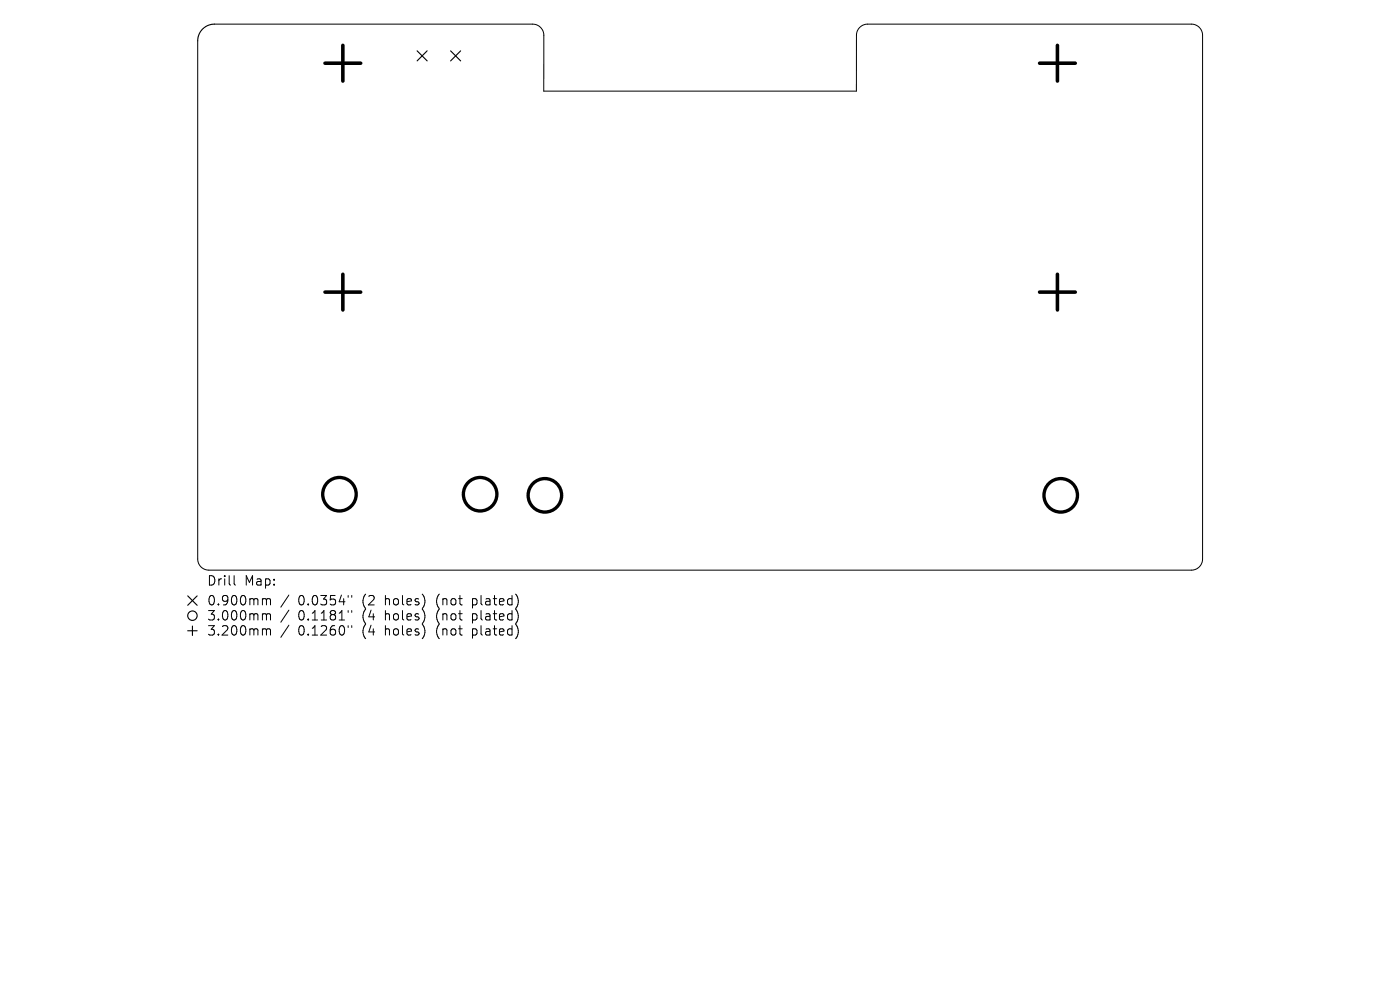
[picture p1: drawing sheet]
<svg xmlns="http://www.w3.org/2000/svg" width="297mm" height="210mm" viewBox="0 0 297 210" stroke-linecap="round" stroke-linejoin="round" font-family="sans-serif">
<defs><g id="words">
<g font-size="2.8">
<text x="43.8" y="124.5">Drill</text>
<text x="51.8" y="124.5">Map:</text>
<text x="43.8" y="128.7">0.900mm</text>
<text x="43.8" y="131.9">3.000mm</text>
<text x="63.3" y="128.7">0.0354&quot;</text>
<text x="63.3" y="131.9">0.1181&quot;</text>
<text x="77" y="128.7">(2</text>
<text x="77" y="131.9">(4</text>
<text x="82" y="128.7">holes)</text>
<text x="82" y="131.9">holes)</text>
<text x="93" y="128.7">(not</text>
<text x="93" y="131.9">(not</text>
<text x="100.8" y="128.7">plated)</text>
<text x="100.8" y="131.9">plated)</text>
<text x="43.8" y="135.1">3.200mm</text>
<text x="63.3" y="135.1">0.1260&quot;</text>
<text x="77" y="135.1">(4</text>
<text x="82" y="135.1">holes)</text>
<text x="93" y="135.1">(not</text>
<text x="100.8" y="135.1">plated)</text>
</g>
</g></defs>
<g fill="none" stroke="#000" stroke-width=".21">
<path d="M45.5 5.1h67.5a2.37 2.37 0 0 1 2.4 2.4v11.8h66.3v-11.8a2.37 2.37 0 0 1 2.4-2.4h68.7a2.37 2.37 0 0 1 2.3 2.4v111.1a2.37 2.37 0 0 1-2.3 2.3h-208.5a2.37 2.37 0 0 1-2.4-2.3v-109.9M49.7 122.1v1.7l.3 .3M56 127l.4 .1 .1 .2M56 130.2h.2l.3 .3M56 133.4h.2l.3 .3M56.5 127.3l.3-.3 .5 .1 .1 1.2M56.5 127.3v1M56.5 130.5v1M56.5 133.7v1M56.5 130.5l.3-.3 .5 .1 .1 1.2M56.5 133.7l.3-.3 .5 .1 .1 1.2M61.3 126.2l-1.7 2.6"/>
<path d="M61.3 129.4l-1.7 2.6M61.3 132.6l-1.7 2.6M73.9 126.3v.4M73.9 129.5v.4M73.9 132.7v.4M74.6 126.3v.4M74.6 129.5v.4M74.6 132.7v.4"/>
</g>
<g fill="none" stroke="#000" stroke-width=".24">
<path d="M45.5 5.1a3.6 3.6 0 0 0-3.6 3.6M88.5 10.8l2.1 2.1M90.6 10.8l-2.1 2.1M95.6 10.8l2.1 2.1M97.7 10.8l-2.1 2.1M39.8 126.4l2 2M39.8 133.8h2M40.8 132.8v2M41.8 126.4l-2 2"/>
<circle cx="40.8" cy="130.6" r="1"/>
</g>
<g fill="none" stroke="#000" stroke-width=".71">
<circle cx="72" cy="104.8" r="3.6"/>
<circle cx="101.9" cy="104.8" r="3.6"/>
<circle cx="115.6" cy="105.1" r="3.6"/>
<circle cx="225" cy="105.1" r="3.6"/>
</g>
<path d="M68.9 13.4h7.6M72.7 9.6v7.6M220.5 13.4h7.6M224.3 9.6v7.6M72.7 58.2v7.6M224.3 58.2v7.6M68.9 62h7.6M220.5 62h7.6" fill="none" stroke="#000" stroke-width=".76"/>
<use href="#words"/>
</svg>
